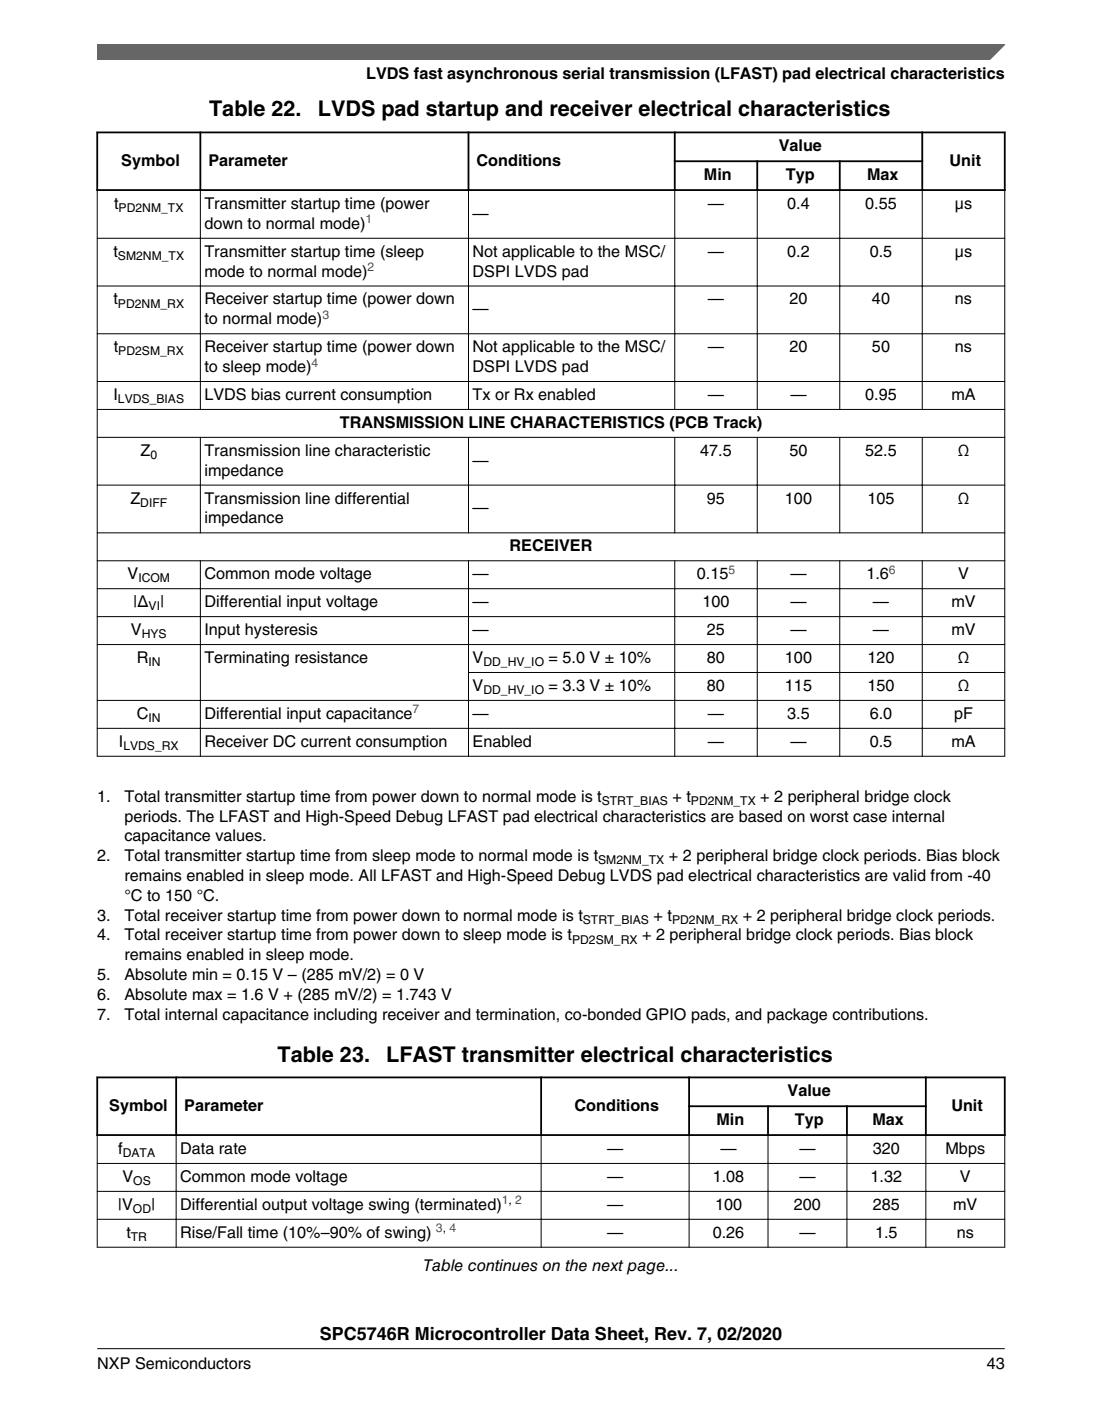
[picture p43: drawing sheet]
<svg xmlns="http://www.w3.org/2000/svg" width="216mm" height="274mm" viewBox="0 0 216 274" stroke-linecap="round" stroke-linejoin="round" font-family="sans-serif">
<defs><g id="words">
<g font-size="4.2">
<text x="41" y="22.7">Table 22.</text>
<text x="62.3" y="22.7">LVDS pad startup and receiver electrical characteristics</text>
<text x="54.4" y="207.9">Table 23.</text>
<text x="75.7" y="207.9">LFAST transmitter electrical characteristics</text>
</g>
<text font-size="3.5" x="62.7" y="262.3">SPC5746R Microcontroller Data Sheet, Rev. 7, 02/2020</text>
<g font-size="3.2">
<text x="71.7" y="15.5">LVDS fast asynchronous serial transmission (LFAST) pad electrical characteristics</text>
<text x="152.6" y="29.6">Value</text>
<text x="23.8" y="32.4">Symbol</text>
<text x="40.8" y="32.4">Parameter</text>
<text x="93.4" y="32.4">Conditions</text>
<text x="137.9" y="35.3">Min</text>
<text x="154" y="35.3">Typ</text>
<text x="169.9" y="35.3">Max</text>
<text x="186" y="32.4">Unit</text>
<text x="22.4" y="40.9">t</text>
<text x="40" y="40.9">Transmitter startup time (power</text>
<text x="138.7" y="40.9">—</text>
<text x="154.2" y="40.9">0.4</text>
<text x="169.5" y="40.9">0.55</text>
<text x="187.1" y="40.9">µs</text>
<text x="40" y="44.8">down to normal mode)</text>
<text x="92.6" y="42.9">—</text>
<text x="22.2" y="50.3">t</text>
<text x="40" y="50.3">Transmitter startup time (sleep</text>
<text x="92.6" y="50.3">Not applicable to the MSC/</text>
<text x="138.7" y="50.3">—</text>
<text x="154.2" y="50.3">0.2</text>
<text x="170.4" y="50.3">0.5</text>
<text x="187.1" y="50.3">µs</text>
<text x="22.2" y="59.6">t</text>
<text x="40" y="54.1">mode to normal mode)</text>
<text x="40" y="59.6">Receiver startup time (power down</text>
<text x="92.6" y="54.1">DSPI LVDS pad</text>
<text x="138.7" y="59.6">—</text>
<text x="154.7" y="59.6">20</text>
<text x="170.8" y="59.6">40</text>
<text x="187.1" y="59.6">ns</text>
<text x="40" y="63.5">to normal mode)</text>
<text x="92.6" y="61.6">—</text>
<text x="22.3" y="69">t</text>
<text x="40" y="69">Receiver startup time (power down</text>
<text x="92.6" y="69">Not applicable to the MSC/</text>
<text x="138.7" y="69">—</text>
<text x="154.7" y="69">20</text>
<text x="170.8" y="69">50</text>
<text x="187.1" y="69">ns</text>
<text x="40" y="72.8">to sleep mode)</text>
<text x="92.6" y="72.8">DSPI LVDS pad</text>
<text x="22.2" y="78.3">I</text>
<text x="40" y="78.3">LVDS bias current consumption</text>
<text x="66.6" y="83.8">TRANSMISSION LINE CHARACTERISTICS (PCB Track)</text>
<text x="92.6" y="78.3">Tx or Rx enabled</text>
<text x="138.7" y="78.3">—</text>
<text x="154.9" y="78.3">—</text>
<text x="169.5" y="78.3">0.95</text>
<text x="186.4" y="78.3">mA</text>
<text x="27.5" y="89.2">Z</text>
<text x="40" y="89.2">Transmission line characteristic</text>
<text x="137.2" y="89.2">47.5</text>
<text x="154.7" y="89.2">50</text>
<text x="169.5" y="89.2">52.5</text>
<text x="187.6" y="89.2">Ω</text>
<text x="40" y="93.1">impedance</text>
<text x="92.6" y="91.2">—</text>
<text x="25.5" y="98.6">Z</text>
<text x="40" y="98.6">Transmission line differential</text>
<text x="92.6" y="100.5">—</text>
<text x="138.5" y="98.6">95</text>
<text x="153.8" y="98.6">100</text>
<text x="170" y="98.6">105</text>
<text x="187.6" y="98.6">Ω</text>
<text x="40" y="102.5">impedance</text>
<text x="99.8" y="107.9">RECEIVER</text>
<text x="25" y="113.4">V</text>
<text x="40" y="113.4">Common mode voltage</text>
<text x="92.6" y="113.4">—</text>
<text x="136.5" y="113.4">0.15</text>
<text x="154.9" y="113.4">—</text>
<text x="169.7" y="113.4">1.6</text>
<text x="187.7" y="113.4">V</text>
<text x="26.1" y="118.9">|Δ</text>
<text x="31.4" y="118.9">|</text>
<text x="40" y="118.9">Differential input voltage</text>
<text x="92.6" y="118.9">—</text>
<text x="137.6" y="118.9">100</text>
<text x="154.9" y="118.9">—</text>
<text x="171" y="118.9">—</text>
<text x="186.4" y="118.9">mV</text>
<text x="25.6" y="124.3">V</text>
<text x="40" y="124.3">Input hysteresis</text>
<text x="92.6" y="124.3">—</text>
<text x="138.5" y="124.3">25</text>
<text x="154.9" y="124.3">—</text>
<text x="171" y="124.3">—</text>
<text x="186.4" y="124.3">mV</text>
<text x="26.8" y="129.8">R</text>
<text x="40" y="129.8">Terminating resistance</text>
<text x="92.6" y="129.8">V</text>
<text x="107.5" y="129.8">= 5.0 V ± 10%</text>
<text x="138.5" y="129.8">80</text>
<text x="153.8" y="129.8">100</text>
<text x="170" y="129.8">120</text>
<text x="187.6" y="129.8">Ω</text>
<text x="92.6" y="135.3">V</text>
<text x="107.5" y="135.3">= 3.3 V ± 10%</text>
<text x="138.5" y="135.3">80</text>
<text x="153.8" y="135.3">115</text>
<text x="170" y="135.3">150</text>
<text x="187.6" y="135.3">Ω</text>
<text x="26.8" y="140.7">C</text>
<text x="40" y="140.7">Differential input capacitance</text>
<text x="92.6" y="140.7">—</text>
<text x="138.7" y="140.7">—</text>
<text x="154.2" y="140.7">3.5</text>
<text x="170.4" y="140.7">6.0</text>
<text x="186.9" y="140.7">pF</text>
<text x="23.3" y="146.2">I</text>
<text x="40" y="146.2">Receiver DC current consumption</text>
<text x="92.6" y="146.2">Enabled</text>
<text x="138.7" y="146.2">—</text>
<text x="154.9" y="146.2">—</text>
<text x="170.4" y="146.2">0.5</text>
<text x="186.4" y="146.2">mA</text>
<text x="19.1" y="157">1.</text>
<text x="24.4" y="157">Total transmitter startup time from power down to normal mode is t</text>
<text x="24.4" y="160.9">periods. The LFAST and High-Speed Debug LFAST pad electrical characteristics are based on worst case internal</text>
<text x="131.8" y="157">+ t</text>
<text x="149" y="157">+ 2 peripheral bridge clock</text>
<text x="24.4" y="164.7">capacitance values.</text>
<text x="19.1" y="168.6">2.</text>
<text x="24.4" y="172.5">remains enabled in sleep mode. All LFAST and High-Speed Debug LVDS pad electrical characteristics are valid from -40</text>
<text x="24.4" y="168.6">Total transmitter startup time from sleep mode to normal mode is t</text>
<text x="131" y="168.6">+ 2 peripheral bridge clock periods. Bias block</text>
<text x="24.4" y="176.4">°C to 150 °C.</text>
<text x="19" y="180.3">3.</text>
<text x="19.1" y="184.1">4.</text>
<text x="24.4" y="180.3">Total receiver startup time from power down to normal mode is t</text>
<text x="24.4" y="184.1">Total receiver startup time from power down to sleep mode is t</text>
<text x="125.8" y="184.1">+ 2 peripheral bridge clock periods. Bias block</text>
<text x="128" y="180.3">+ t</text>
<text x="145.5" y="180.3">+ 2 peripheral bridge clock periods.</text>
<text x="19" y="191.9">5.</text>
<text x="24.4" y="188">remains enabled in sleep mode.</text>
<text x="24.4" y="191.9">Absolute min = 0.15 V – (285 mV/2) = 0 V</text>
<text x="19" y="195.8">6.</text>
<text x="24.4" y="195.8">Absolute max = 1.6 V + (285 mV/2) = 1.743 V</text>
<text x="19" y="199.7">7.</text>
<text x="24.4" y="199.7">Total internal capacitance including receiver and termination, co-bonded GPIO pads, and package contributions.</text>
<text x="154.3" y="214.6">Value</text>
<text x="21.4" y="217.6">Symbol</text>
<text x="36.1" y="217.6">Parameter</text>
<text x="112.6" y="217.6">Conditions</text>
<text x="140.4" y="220.3">Min</text>
<text x="155.7" y="220.3">Typ</text>
<text x="170.9" y="220.3">Max</text>
<text x="186.4" y="217.6">Unit</text>
<text x="23.2" y="225.9">f</text>
<text x="35.3" y="225.9">Data rate</text>
<text x="118.9" y="225.9">—</text>
<text x="141.2" y="225.9">—</text>
<text x="156.6" y="225.9">—</text>
<text x="171" y="225.9">320</text>
<text x="185.2" y="225.9">Mbps</text>
<text x="24" y="231.4">V</text>
<text x="35.3" y="231.4">Common mode voltage</text>
<text x="118.9" y="231.4">—</text>
<text x="139.6" y="231.4">1.08</text>
<text x="156.6" y="231.4">—</text>
<text x="170.6" y="231.4">1.32</text>
<text x="188.1" y="231.4">V</text>
<text x="23.1" y="236.9">|V</text>
<text x="29.6" y="236.9">|</text>
<text x="35.3" y="236.9">Differential output voltage swing (terminated)</text>
<text x="118.9" y="236.9">—</text>
<text x="140.1" y="236.9">100</text>
<text x="155.6" y="236.9">200</text>
<text x="171" y="236.9">285</text>
<text x="186.7" y="236.9">mV</text>
<text x="24.8" y="242.3">t</text>
<text x="35.3" y="242.3">Rise/Fall time (10%–90% of swing)</text>
<text x="118.9" y="242.3">—</text>
<text x="139.6" y="242.3">0.26</text>
<text x="156.6" y="242.3">—</text>
<text x="171.5" y="242.3">1.5</text>
<text x="187.4" y="242.3">ns</text>
<text x="82.9" y="248.9">Table continues on the next page...</text>
<text x="19.1" y="268">NXP Semiconductors</text>
<text x="193.3" y="268">43</text>
</g>
<g font-size="2.4">
<text x="23.2" y="41.5">PD2NM_TX</text>
<text x="23.1" y="50.9">SM2NM_TX</text>
<text x="23.1" y="60.2">PD2NM_RX</text>
<text x="23.2" y="69.6">PD2SM_RX</text>
<text x="23.1" y="78.9">LVDS_BIAS</text>
<text x="29.5" y="89.9">0</text>
<text x="27.5" y="99.2">DIFF</text>
<text x="27.1" y="114">ICOM</text>
<text x="29.1" y="119.5">VI</text>
<text x="27.8" y="125">HYS</text>
<text x="29.1" y="130.4">IN</text>
<text x="94.7" y="130.4">DD_HV_IO</text>
<text x="94.7" y="135.9">DD_HV_IO</text>
<text x="29.1" y="141.4">IN</text>
<text x="24.2" y="146.9">LVDS_RX</text>
<text x="117.9" y="157.6">STRT_BIAS</text>
<text x="135.4" y="157.6">PD2NM_TX</text>
<text x="117.2" y="169.3">SM2NM_TX</text>
<text x="112.1" y="184.8">PD2SM_RX</text>
<text x="114.2" y="180.9">STRT_BIAS</text>
<text x="131.7" y="180.9">PD2NM_RX</text>
<text x="24" y="226.6">DATA</text>
<text x="26.1" y="232">OS</text>
<text x="26.1" y="237.5">OD</text>
<text x="25.6" y="243">TR</text>
</g>
<g font-size="2.4" fill="#00f">
<text x="71.6" y="43.7">1</text>
<text x="72" y="53.1">2</text>
<text x="63.2" y="62.4">3</text>
<text x="61" y="71.8">4</text>
<text x="142.7" y="112.4">5</text>
<text x="174.1" y="112.4">6</text>
<text x="80.8" y="139.7">7</text>
<text x="98.3" y="235.8">1, 2</text>
<text x="85.4" y="241.3">3, 4</text>
</g>
</g></defs>
<path d="M18.9 25.9h178.1M18.9 37.2h178.1M19.1 25.8v11.6M39.3 25.8v11.6M91.8 25.8v11.6M132 31.6h48.9M132.2 25.8v11.6M148.4 31.4v6M164.5 31.4v6M180.7 25.8v11.6M196.8 25.8v11.6" fill="none" stroke="#000" stroke-width=".35"/>
<g fill="none" stroke="#000" stroke-width=".2">
<path d="M19.1 37.4v110.8M39.3 37v43.3M91.8 37v43.3M132.2 37v43.3M148.4 37v43.3M164.5 37v43.3M180.7 37v43.3M196.8 37.4v110.8M19 46.7h177.9M19 56h177.9M19 65.4h177.9M19 74.7h177.9"/>
<path d="M19 80.2h177.9M19 85.6h177.9M19 95h177.9M39.3 85.5v18.9M91.8 85.5v18.9M132.2 85.5v18.9M148.4 85.5v18.9M164.5 85.5v18.9M180.7 85.5v18.9M19 104.3h177.9M19 109.8h177.9M19 115.3h177.9"/>
<path d="M39.3 109.7v38.5M91.8 109.7v38.5M132.2 109.7v38.5M148.4 109.7v38.5M164.5 109.7v38.5M180.7 109.7v38.5M19 120.7h177.9M19 126.2h177.9M19 137.1h177.9M91.7 131.7h105.2M19 142.6h177.9M19 148.1h177.9"/>
</g>
<g fill="#fff">
<path d="M19.1 204.3h177.8v45.6h-177.8z" fill-rule="evenodd"/>
<path d="M19.2 211.1h15.1v11h-15.1z" fill-rule="evenodd"/>
<path d="M34.7 211.1h71.1v11h-71.1z" fill-rule="evenodd"/>
<path d="M106.2 211.1h28.6v11h-28.6z" fill-rule="evenodd"/>
<path d="M135.2 211.1h46v5.3h-46z" fill-rule="evenodd"/>
<path d="M181.6 211.1h15.1v11h-15.1z" fill-rule="evenodd"/>
<path d="M135.2 216.8h15.1v5.3h-15.1z" fill-rule="evenodd"/>
<path d="M150.6 216.8h15.2v5.3h-15.2z" fill-rule="evenodd"/>
<path d="M166.1 216.8h15.1v5.3h-15.1z" fill-rule="evenodd"/>
<path d="M19.1 222.4h15.3v5.3h-15.3z" fill-rule="evenodd"/>
<path d="M34.6 222.4h71.3v5.3h-71.3z" fill-rule="evenodd"/>
<path d="M106.1 222.4h28.8v5.3h-28.8z" fill-rule="evenodd"/>
<path d="M135.1 222.4h15.3v5.3h-15.3z" fill-rule="evenodd"/>
<path d="M150.6 222.4h15.2v5.3h-15.2z" fill-rule="evenodd"/>
<path d="M166 222.4h15.3v5.3h-15.3z" fill-rule="evenodd"/>
<path d="M181.5 222.4h15.3v5.3h-15.3z" fill-rule="evenodd"/>
<path d="M19.1 227.9h15.3v5.3h-15.3z" fill-rule="evenodd"/>
<path d="M34.6 227.9h71.3v5.3h-71.3z" fill-rule="evenodd"/>
<path d="M106.1 227.9h28.8v5.3h-28.8z" fill-rule="evenodd"/>
<path d="M135.1 227.9h15.3v5.3h-15.3z" fill-rule="evenodd"/>
<path d="M150.6 227.9h15.2v5.3h-15.2z" fill-rule="evenodd"/>
<path d="M166 227.9h15.3v5.3h-15.3z" fill-rule="evenodd"/>
<path d="M181.5 227.9h15.3v5.3h-15.3z" fill-rule="evenodd"/>
<path d="M19.1 233.4h15.3v5.3h-15.3z" fill-rule="evenodd"/>
<path d="M34.6 233.4h71.3v5.3h-71.3z" fill-rule="evenodd"/>
<path d="M106.1 233.4h28.8v5.3h-28.8z" fill-rule="evenodd"/>
<path d="M135.1 233.4h15.3v5.3h-15.3z" fill-rule="evenodd"/>
<path d="M150.6 233.4h15.2v5.3h-15.2z" fill-rule="evenodd"/>
<path d="M166 233.4h15.3v5.3h-15.3z" fill-rule="evenodd"/>
<path d="M181.5 233.4h15.3v5.3h-15.3z" fill-rule="evenodd"/>
<path d="M19.1 238.8h15.3v5.3h-15.3z" fill-rule="evenodd"/>
<path d="M34.6 238.8h71.3v5.3h-71.3z" fill-rule="evenodd"/>
<path d="M106.1 238.8h28.8v5.3h-28.8z" fill-rule="evenodd"/>
<path d="M135.1 238.8h15.3v5.3h-15.3z" fill-rule="evenodd"/>
<path d="M150.6 238.8h15.2v5.3h-15.2z" fill-rule="evenodd"/>
<path d="M166 238.8h15.3v5.3h-15.3z" fill-rule="evenodd"/>
<path d="M181.5 238.8h15.3v5.3h-15.3z" fill-rule="evenodd"/>
</g>
<path d="M18.9 211h178.1M19.1 210.8v11.6M34.5 210.8v11.6M106 210.8v11.6M134.8 216.6h46.8M135 210.8v11.6M150.5 216.4v6M165.9 216.4v6M181.4 210.8v11.6M196.9 210.8v11.6M18.9 222.2h178.1" fill="none" stroke="#000" stroke-width=".35"/>
<path d="M19 227.8h177.9M19 233.3h177.9M19 238.7h177.9M19.1 222.4v21.9M34.5 222v22.3M106 222v22.3M135 222v22.3M150.5 222v22.3M165.9 222v22.3M181.4 222v22.3M196.9 222.4v21.9M19 244.2h177.9" fill="none" stroke="#000" stroke-width=".2"/>
<path d="M19.1 8.7h177.8l-5.7 3h-172.1z" fill="#666"/>
<path d="M19.1 11.7v-3h177.8l-3.1 3" fill="none" stroke="#666" stroke-width=".28"/>
<path d="M19.1 264.1h177.8" fill="none" stroke="#000" stroke-width=".2"/>
<use href="#words"/>
</svg>
